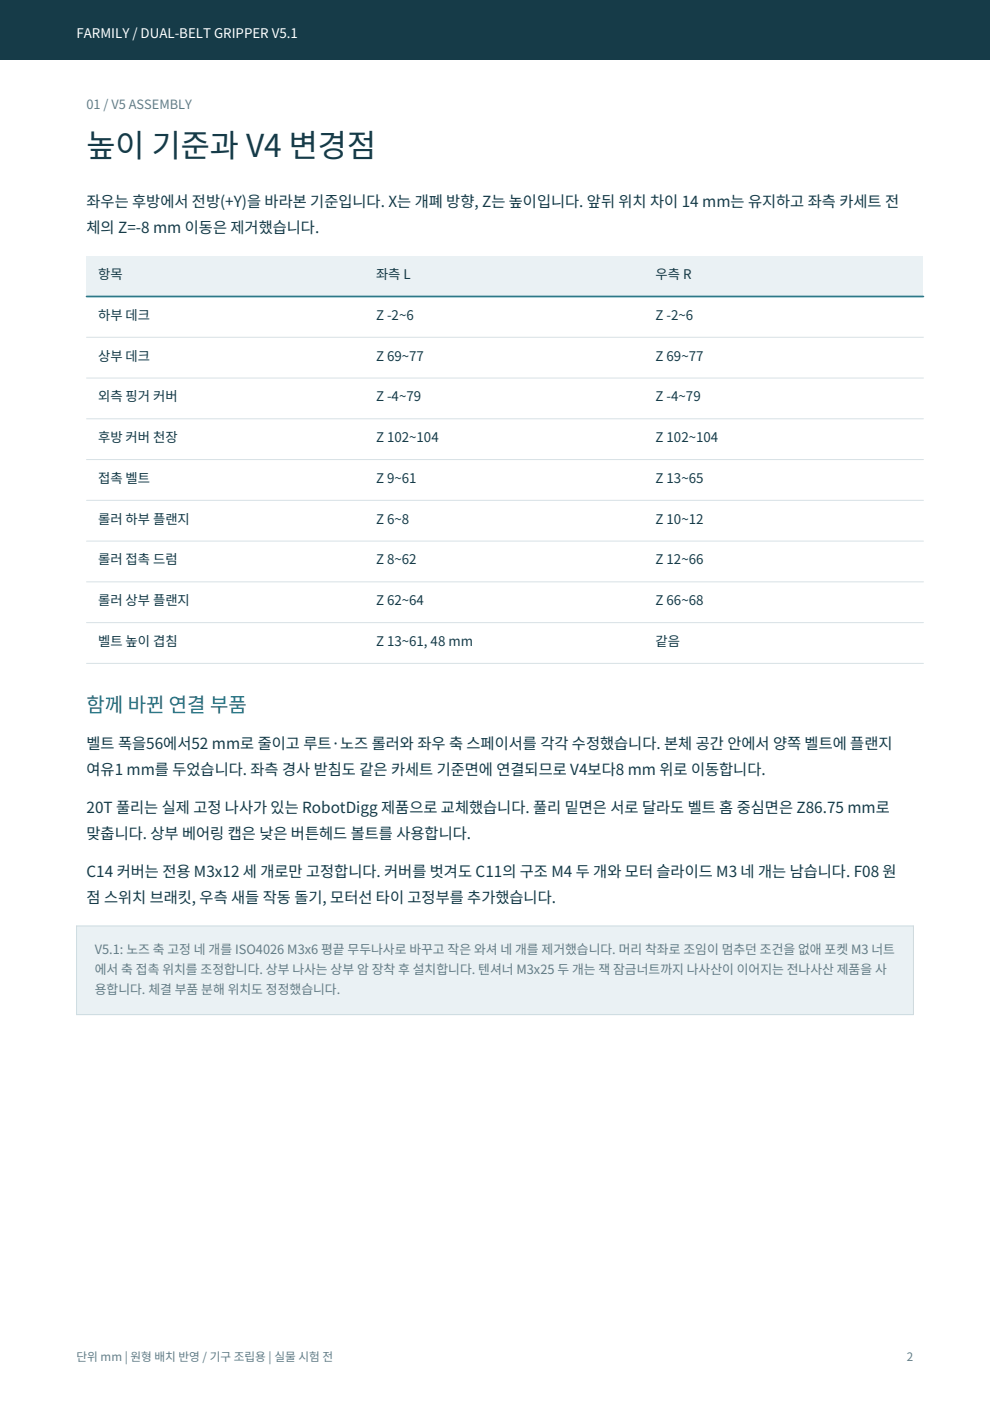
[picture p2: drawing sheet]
<svg xmlns="http://www.w3.org/2000/svg" width="210mm" height="297mm" viewBox="0 0 210 297" stroke-linecap="round" stroke-linejoin="round" font-family="sans-serif">
<defs><g id="words">
<text font-size="6.7" fill="#163b48" x="18.3" y="33.2">높이 기준과 V4 변경점</text>
<text font-size="4.2" fill="#17788a" x="18.3" y="150.9">함께 바뀐 연결 부품</text>
<g font-size="3.2" fill="#163b48">
<text x="18.3" y="43.9">좌우는 후방에서 전방(+Y)을 바라본 기준입니다. X는 개폐 방향, Z는 높이입니다. 앞뒤 위치 차이 14 mm는 유지하고 좌측 카세트 전</text>
<text x="18.3" y="49.4">체의 Z=-8 mm 이동은 제거했습니다.</text>
<text x="18.3" y="158.7">벨트 폭을56에서52 mm로 줄이고 루트·노즈 롤러와 좌우 축 스페이서를 각각 수정했습니다. 본체 공간 안에서 양쪽 벨트에 플랜지</text>
<text x="18.3" y="164.3">여유1 mm를 두었습니다. 좌측 경사 받침도 같은 카세트 기준면에 연결되므로 V4보다8 mm 위로 이동합니다.</text>
<text x="18.3" y="172.3">20T 풀리는 실제 고정 나사가 있는 RobotDigg 제품으로 교체했습니다. 풀리 밑면은 서로 달라도 벨트 홈 중심면은 Z86.75 mm로</text>
<text x="18.3" y="177.9">맞춥니다. 상부 베어링 캡은 낮은 버튼헤드 볼트를 사용합니다.</text>
<text x="18.3" y="185.9">C14 커버는 전용 M3x12 세 개로만 고정합니다. 커버를 벗겨도 C11의 구조 M4 두 개와 모터 슬라이드 M3 네 개는 남습니다. F08 원</text>
<text x="18.3" y="191.5">점 스위치 브래킷, 우측 새들 작동 돌기, 모터선 타이 고정부를 추가했습니다.</text>
</g>
<text font-size="2.8" fill="#fff" x="16.2" y="8.1">FARMILY / DUAL-BELT GRIPPER V5.1</text>
<g font-size="2.8" fill="#163b48">
<text x="20.8" y="59.2">항목</text>
<text x="79.7" y="59.2">좌측 L</text>
<text x="139" y="59.2">우측 R</text>
<text x="20.8" y="67.8">하부 데크</text>
<text x="79.7" y="67.8">Z -2~6</text>
<text x="139" y="67.8">Z -2~6</text>
<text x="20.8" y="76.4">상부 데크</text>
<text x="79.7" y="76.4">Z 69~77</text>
<text x="139" y="76.4">Z 69~77</text>
<text x="20.8" y="85.1">외측 핑거 커버</text>
<text x="79.7" y="85.1">Z -4~79</text>
<text x="139" y="85.1">Z -4~79</text>
<text x="20.8" y="93.7">후방 커버 천장</text>
<text x="79.7" y="93.7">Z 102~104</text>
<text x="139" y="93.7">Z 102~104</text>
<text x="20.8" y="102.4">접촉 벨트</text>
<text x="79.7" y="102.4">Z 9~61</text>
<text x="139" y="102.4">Z 13~65</text>
<text x="20.8" y="111">롤러 하부 플랜지</text>
<text x="79.7" y="111">Z 6~8</text>
<text x="139" y="111">Z 10~12</text>
<text x="20.8" y="119.7">롤러 접촉 드럼</text>
<text x="79.7" y="119.7">Z 8~62</text>
<text x="139" y="119.7">Z 12~66</text>
<text x="20.8" y="128.3">롤러 상부 플랜지</text>
<text x="79.7" y="128.3">Z 62~64</text>
<text x="139" y="128.3">Z 66~68</text>
<text x="20.8" y="136.9">벨트 높이 겹침</text>
<text x="79.7" y="136.9">Z 13~61, 48 mm</text>
<text x="139" y="136.9">같음</text>
</g>
<g font-size="2.7" fill="#627d89">
<text x="18.3" y="23.2">01 / V5 ASSEMBLY</text>
<text x="20.1" y="202.2">V5.1: 노즈 축 고정 네 개를 ISO4026 M3x6 평끝 무두나사로 바꾸고 작은 와셔 네 개를 제거했습니다. 머리 착좌로 조임이 멈추던 조건을 없애 포켓 M3 너트</text>
<text x="20.1" y="206.5">에서 축 접촉 위치를 조정합니다. 상부 나사는 상부 암 장착 후 설치합니다. 텐셔너 M3x25 두 개는 잭 잠금너트까지 나사산이 이어지는 전나사산 제품을 사</text>
<text x="20.1" y="210.7">용합니다. 체결 부품 분해 위치도 정정했습니다.</text>
</g>
<g font-size="2.5" fill="#627d89">
<text x="16.2" y="288.6">단위 mm | 원형 배치 반영 / 기구 조립용 | 실물 시험 전</text>
<text x="192.3" y="288.6">2</text>
</g>
</g></defs>
<path d="M0 0h209.9v12.7h-209.9z" fill-rule="evenodd" fill="#163b48"/>
<path d="M18.3 54.2h177.5v8.7h-177.5z" fill-rule="evenodd" fill="#eaf1f4"/>
<path d="M18.3 62.9h177.5" fill="none" stroke="#17788a" stroke-width=".35"/>
<path d="M18.3 71.5h177.5M18.3 80.2h177.5M18.3 88.8h177.5M18.3 97.4h177.5M18.3 106.1h177.5M18.3 114.7h177.5M18.3 123.4h177.5M18.3 132h177.5M18.3 140.7h177.5" fill="none" stroke="#d7e1e5" stroke-width=".21"/>
<path d="M16.2 196.3h177.5v18.8h-177.5z" fill-rule="evenodd" fill="#eaf1f4"/>
<path d="M16.2 196.3h177.5v18.8h-177.5z" fill="none" stroke="#cbdae0" stroke-width=".21"/>
<use href="#words"/>
</svg>
